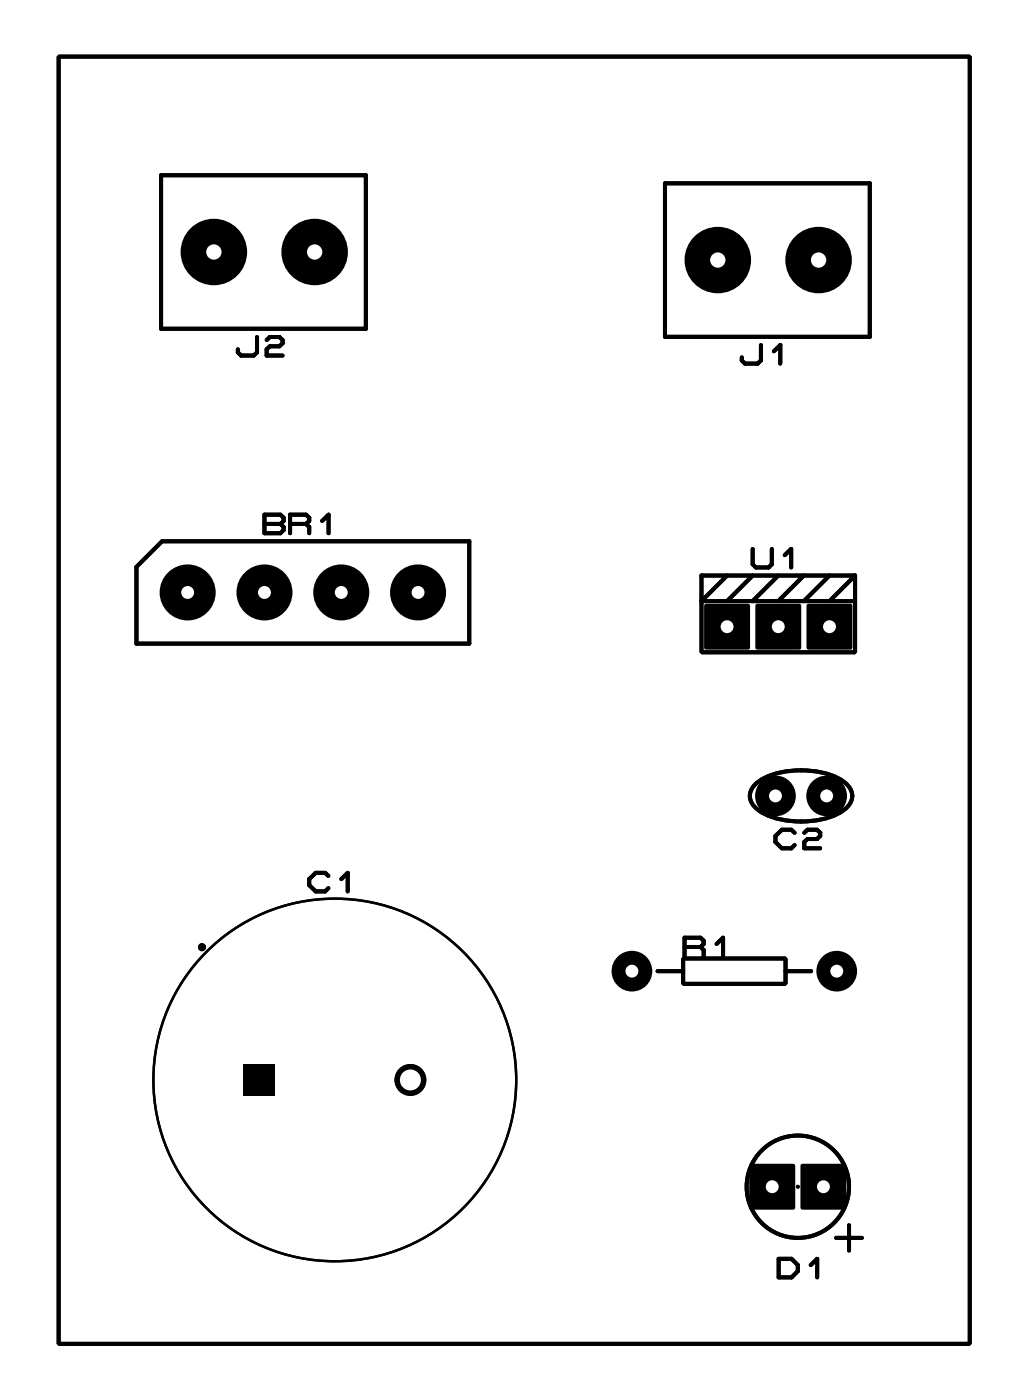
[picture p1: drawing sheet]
<svg xmlns="http://www.w3.org/2000/svg" width="51mm" height="69mm" viewBox="0 0 51 69" stroke-linecap="round" stroke-linejoin="round" font-family="sans-serif">
<g fill="#000">
<path d="M35 30h2.2v2.2h-2.2z" fill-rule="evenodd"/>
<path d="M37.5 30h2.2v2.2h-2.2z" fill-rule="evenodd"/>
<path d="M40 30h2.3v2.2h-2.3z" fill-rule="evenodd"/>
<path d="M12.1 52.8h1.5v1.6h-1.5z" fill-rule="evenodd"/>
<path d="M37.2 57.8h2.2v2.2h-2.2z" fill-rule="evenodd"/>
<path d="M39.7 57.8h2.3v2.2h-2.3z" fill-rule="evenodd"/>
<circle cx="10.6" cy="12.5" r="1.65"/>
<circle cx="15.6" cy="12.5" r="1.65"/>
<circle cx="15.6" cy="12.5" r="1.52"/>
<circle cx="35.6" cy="12.9" r="1.65"/>
<circle cx="40.6" cy="12.9" r="1.65"/>
<circle cx="9.3" cy="29.4" r="1.39"/>
<circle cx="13.1" cy="29.4" r="1.39"/>
<circle cx="16.9" cy="29.4" r="1.39"/>
<circle cx="20.7" cy="29.4" r="1.39"/>
<circle cx="38.5" cy="39.5" r="1.01"/>
<circle cx="41" cy="39.5" r="1.01"/>
<circle cx="20.4" cy="53.6" r=".79"/>
<circle cx="31.3" cy="48.2" r="1.01"/>
<circle cx="41.5" cy="48.2" r="1.01"/>
</g>
<g fill="none" stroke="#000" stroke-width=".2">
<path d="M2.9 2.8h45.2v63.9h-45.2zM8 8.7h10.1v7.6h-10.1zM12.7 16.7v.8l-.1 .1h-.6l-.2-.1v-.2M13.2 16.9l.2-.2h.5l.1 .2v.1l-.1 .2h-.5l-.2 .1v.3h.8M33 9.1h10.1v7.6h-10.1zM37.7 17.1v.8l-.1 .1h-.6l-.2-.1v-.2M38.4 17.4l.3-.3v.9M6.8 28.1l1.2-1.2h15.3v5h-16.5zM13.1 25.5h.8l.2 .2v.2l-.2 .1 .2 .2v.1l-.2 .2h-.8zM13.1 26h.8M14.4 26h.8M15.2 26l.1-.1v-.2l-.1-.2h-.8v1"/>
<path d="M15.2 26l.1 .2v.3M16 25.9l.3-.4v1M34.8 29.8h7.6v2.6h-7.6zM36.1 28.6l-1.3 1.2v-1.2h7.6M37.3 28.6l-1.2 1.2M37.3 27.2v.8l.2 .2h.6l.2-.2v-.8M37.5 38.9a4.2 4.2 0 0 1 4.4 0 .78 .78 0 0 1 0 1.3 4.2 4.2 0 0 1-4.4 0 .78 .78 0 0 1 0-1.3zM38.6 28.6l-1.3 1.2M38.9 27.6l.3-.4v1M39.9 28.6l-1.3 1.2M41.1 28.6l-1.2 1.2M42.4 28.6v1.2"/>
<path d="M42.4 28.6l-1.3 1.2M16.3 43.5l-.2-.2h-.4l-.4 .3v.3l.4 .3h.4l.2-.1M16.9 43.6l.3-.3v.9M32.6 48.2h1.3M33.9 47.6h5.1v1.2h-5.1zM34 47h.7M34.7 47l.2-.1v-.2l-.2-.2h-.7v1M34.7 47l.2 .2v.3M35.5 46.9l.4-.4v1M39 48.2h1.2M39.4 41.3l-.1-.1h-.5l-.3 .3v.3l.3 .3h.5l.1-.2M39.6 58.9h.1"/>
<path d="M39.9 41.3l.2-.1h.4l.2 .1v.2l-.2 .1h-.4l-.2 .2v.3h.8M38.6 62.5h.7l.3 .3v.3l-.3 .3h-.7zM40.2 62.8l.3-.3v.9M41.5 61.4h1.3M42.1 60.8v1.3"/>
<circle cx="10" cy="47" r=".1"/>
<circle cx="39.6" cy="58.9" r="2.54"/>
</g>
<circle cx="16.6" cy="53.6" r="9" fill="none" stroke="#000" stroke-width=".12"/>
<circle cx="15.6" cy="12.5" r=".38" fill="#fff"/>
<circle cx="10.6" cy="12.5" r="1.52" fill="#000"/>
<circle cx="10.6" cy="12.5" r=".38" fill="#fff"/>
<circle cx="9.3" cy="29.4" r="1.27" fill="#000"/>
<circle cx="9.3" cy="29.4" r=".32" fill="#fff"/>
<circle cx="20.7" cy="29.4" r="1.27" fill="#000"/>
<circle cx="20.7" cy="29.4" r=".32" fill="#fff"/>
<circle cx="13.1" cy="29.4" r="1.27" fill="#000"/>
<circle cx="13.1" cy="29.4" r=".32" fill="#fff"/>
<circle cx="16.9" cy="29.4" r="1.27" fill="#000"/>
<circle cx="16.9" cy="29.4" r=".32" fill="#fff"/>
<path d="M12.1 52.8h1.5v1.6h-1.5z" fill="#000"/>
<circle cx="20.4" cy="53.6" r=".79" fill="#000"/>
<circle cx="20.4" cy="53.6" r=".52" fill="#fff"/>
<path d="M35.1 30.1h2v2h-2z" fill="#000"/>
<circle cx="36.1" cy="31.1" r=".32" fill="#fff"/>
<path d="M37.6 30.1h2v2h-2z" fill="#000"/>
<circle cx="38.6" cy="31.1" r=".32" fill="#fff"/>
<path d="M40.1 30.1h2.1v2h-2.1z" fill="#000"/>
<circle cx="41.1" cy="31.1" r=".32" fill="#fff"/>
<circle cx="41" cy="39.5" r=".89" fill="#000"/>
<circle cx="41" cy="39.5" r=".32" fill="#fff"/>
<circle cx="38.5" cy="39.5" r=".89" fill="#000"/>
<circle cx="38.5" cy="39.5" r=".32" fill="#fff"/>
<circle cx="31.3" cy="48.2" r=".89" fill="#000"/>
<circle cx="31.3" cy="48.2" r=".32" fill="#fff"/>
<circle cx="41.5" cy="48.2" r=".89" fill="#000"/>
<circle cx="41.5" cy="48.2" r=".32" fill="#fff"/>
<path d="M39.8 57.9h2.1v2h-2.1z" fill="#000"/>
<circle cx="40.8" cy="58.9" r=".32" fill="#fff"/>
<path d="M37.3 57.9h2v2h-2z" fill="#000"/>
<circle cx="38.3" cy="58.9" r=".32" fill="#fff"/>
<circle cx="40.6" cy="12.9" r="1.52" fill="#000"/>
<circle cx="40.6" cy="12.9" r=".38" fill="#fff"/>
<circle cx="35.6" cy="12.9" r="1.52" fill="#000"/>
<circle cx="35.6" cy="12.9" r=".38" fill="#fff"/>
<g fill="none" stroke="#000" stroke-width=".2">
<path d="M2.9 2.8h45.2v63.9h-45.2zM8 8.7h10.1v7.6h-10.1zM12.7 16.7v.8l-.1 .1h-.6l-.2-.1v-.2M13.2 16.9l.2-.2h.5l.1 .2v.1l-.1 .2h-.5l-.2 .1v.3h.8M33 9.1h10.1v7.6h-10.1zM37.7 17.1v.8l-.1 .1h-.6l-.2-.1v-.2M38.4 17.4l.3-.3v.9M6.8 28.1l1.2-1.2h15.3v5h-16.5zM13.1 25.5h.8l.2 .2v.2l-.2 .1 .2 .2v.1l-.2 .2h-.8zM13.1 26h.8M14.4 26h.8M15.2 26l.1-.1v-.2l-.1-.2h-.8v1"/>
<path d="M15.2 26l.1 .2v.3M16 25.9l.3-.4v1M34.8 29.8h7.6v2.6h-7.6zM36.1 28.6l-1.3 1.2v-1.2h7.6M37.3 28.6l-1.2 1.2M37.3 27.2v.8l.2 .2h.6l.2-.2v-.8M37.5 38.9a4.2 4.2 0 0 1 4.4 0 .78 .78 0 0 1 0 1.3 4.2 4.2 0 0 1-4.4 0 .78 .78 0 0 1 0-1.3zM38.6 28.6l-1.3 1.2M38.9 27.6l.3-.4v1M39.9 28.6l-1.3 1.2M41.1 28.6l-1.2 1.2M42.4 28.6v1.2"/>
<path d="M42.4 28.6l-1.3 1.2M16.3 43.5l-.2-.2h-.4l-.4 .3v.3l.4 .3h.4l.2-.1M16.9 43.6l.3-.3v.9M32.6 48.2h1.3M33.9 47.6h5.1v1.2h-5.1zM34 47h.7M34.7 47l.2-.1v-.2l-.2-.2h-.7v1M34.7 47l.2 .2v.3M35.5 46.9l.4-.4v1M39 48.2h1.2M39.4 41.3l-.1-.1h-.5l-.3 .3v.3l.3 .3h.5l.1-.2M39.6 58.9h.1"/>
<path d="M39.9 41.3l.2-.1h.4l.2 .1v.2l-.2 .1h-.4l-.2 .2v.3h.8M38.6 62.5h.7l.3 .3v.3l-.3 .3h-.7zM40.2 62.8l.3-.3v.9M41.5 61.4h1.3M42.1 60.8v1.3"/>
<circle cx="10" cy="47" r=".1"/>
<circle cx="39.6" cy="58.9" r="2.54"/>
</g>
<circle cx="16.6" cy="53.6" r="9" fill="none" stroke="#000" stroke-width=".12"/>
</svg>
